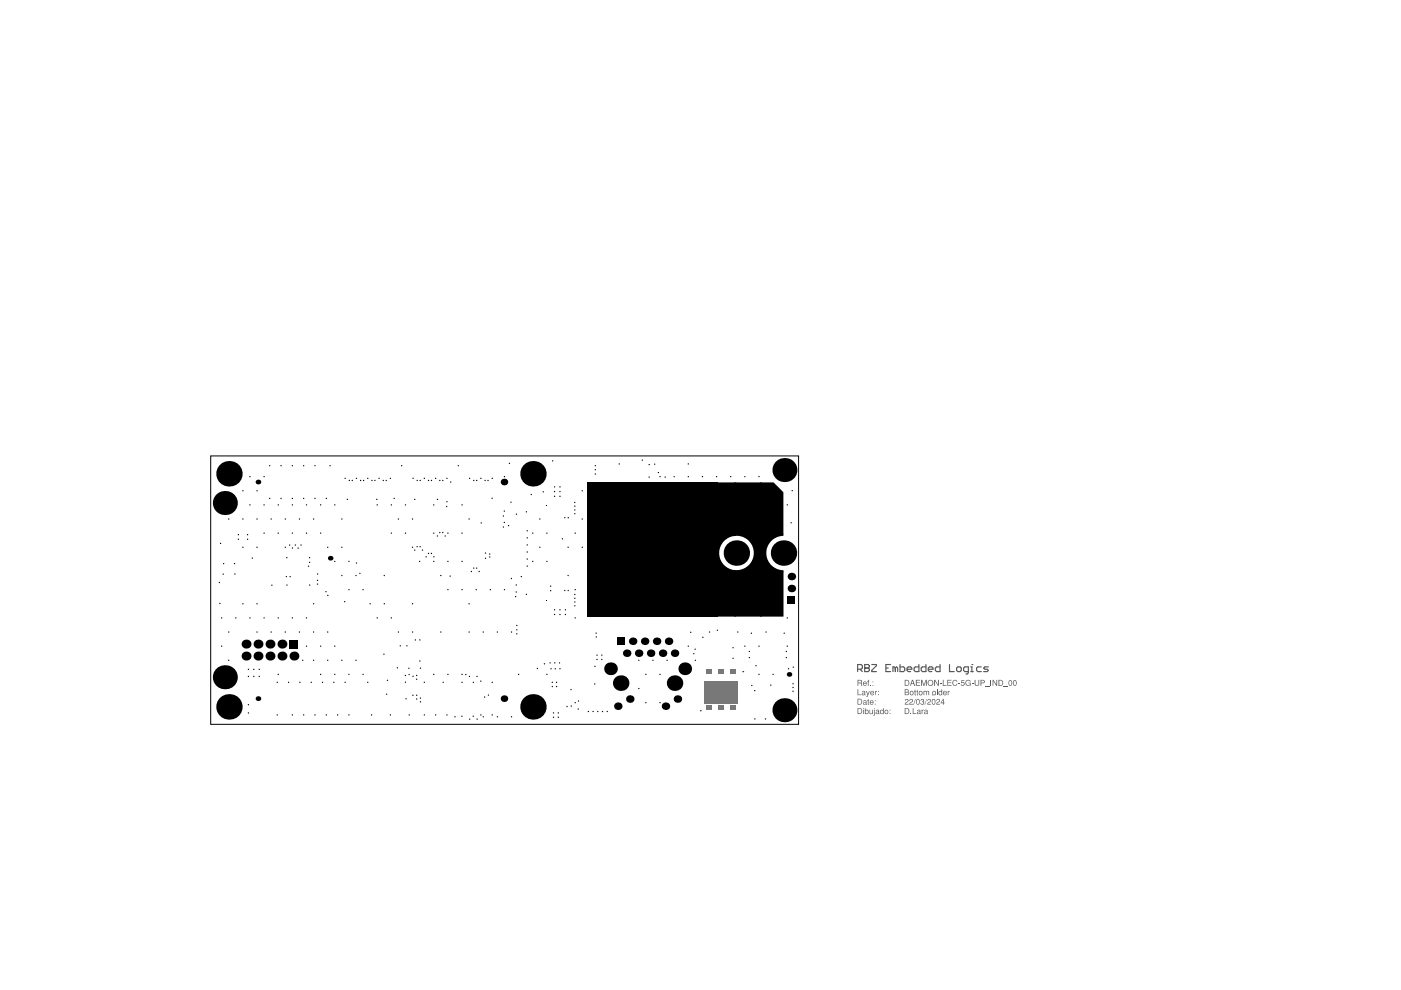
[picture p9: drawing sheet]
<svg xmlns="http://www.w3.org/2000/svg" width="297mm" height="210mm" viewBox="0 0 297 210" stroke-linecap="round" stroke-linejoin="round" font-family="sans-serif">
<path d="M44.7 96.7h124.6v56.9h-124.6z" fill="none" stroke="#000" stroke-width=".21"/>
<g fill="#787878">
<path d="M152.3 141.9h1.2v1h-1.2z" fill-rule="evenodd"/>
<path d="M154.8 141.9h1.2v1h-1.2z" fill-rule="evenodd"/>
<path d="M149.7 141.9h1.2v1h-1.2z" fill-rule="evenodd"/>
<path d="M149.7 149.5h1.2v1h-1.2z" fill-rule="evenodd"/>
<path d="M154.8 149.5h1.2v1h-1.2z" fill-rule="evenodd"/>
<path d="M152.3 149.5h1.2v1h-1.2z" fill-rule="evenodd"/>
<path d="M149.3 144.4h7.1v4.9h-7.1z" fill-rule="evenodd"/>
</g>
<g fill="none" stroke="#787878" stroke-width=".25">
<path d="M166 113.3a4 4 0 0 0-3.9 4 4 4 0 0 0 3.9 4"/>
<circle cx="156.1" cy="117.3" r="4"/>
</g>
<g fill="#5a5a5a">
<path d="M193.9 146.2l.3 .3-.1 .1 .1 .8h-.3v-.8h-.1z"/>
<path d="M194.4 146.2l.3 .3-.2 .1v.7l.2 .1h-.3v-.8h-.1z"/>
<path d="M195.8 146.5l.2 .1 .1-.1 .3 .1 .5-.1 .1 .9h-.2v-.7l-.1-.1-.2 .2v.6h-.2v-.7l-.1-.1-.2 .1v.7h-.2z"/>
<path d="M198.6 146.1h.2v1.3h-.2z"/>
<path d="M200.9 146.5h.2v.2l.3-.2-.3 .3v.6h-.2z"/>
<path d="M191.9 148.3l.3-.1 .4 .1v.5l-.6 .4h.6v.2h-.8l.2-.4 .5-.4-.2-.3-.5 .3z"/>
<path d="M192.9 148.4l.2-.2 .4 .1v.5l-.6 .4h.7v.2h-.8l.1-.3 .5-.5-.1-.3-.5 .3z"/>
<path d="M194.1 148.2l-.5 1.2z"/>
<path d="M195.3 148.3l.3-.1 .3 .1-.1 .5 .2 .3-.2 .3h-.3l-.3-.1-.1-.3 .3 .3 .4-.2-.1-.2-.2-.1 .3-.4-.3-.1-.3 .3z"/>
<path d="M196.4 148.2l-.4 1.2z"/>
<path d="M196.7 148.3l.4-.1 .3 .2v.3l-.7 .5h.7v.2h-.8l.1-.3 .6-.5-.2-.2-.2-.1-.3 .3z"/>
<path d="M198.6 148.3l.4-.1 .3 .2v.3l-.7 .5h.7v.2h-.8l.1-.3 .6-.5-.1-.2-.3-.1-.3 .3z"/>
<path d="M193 151.2h.2v.2h-.2z"/>
<path d="M193.5 150.2h.2v1h.6v.2h-.8z"/>
<path d="M195.4 150.5h.1v.1l.3-.1-.3 .3v.6h-.1z"/>
<path d="M194.2 144.1h.9v.2h-.7v.4h.6v.1h-.6v.5h.7v.1h-.9z"/>
<path d="M195.3 144.1h.2l.4 1.1 .4-1.1h.2v1.3h-.2v-1l-.3 1h-.2l-.3-1v1h-.2z"/>
<path d="M198.1 144.1h.2l.6 1.1v-1.1h.2v1.3h-.2l-.7-1v1h-.1z"/>
<path d="M199.3 144.9l.4 .1z"/>
<path d="M199.9 144.1h.1v1.2h.7v.1h-.8z"/>
<path d="M200.9 144.1h.8v.2h-.7v.4h.7v.1h-.7v.5h.7v.1h-.8z"/>
<path d="M202.1 144.3l.5-.2 .3 .3 .1 .1-.6-.2-.3 .3v.5l.3 .2 .6-.3-.3 .4h-.3l-.4-.2-.1-.5z"/>
<path d="M203.2 144.9l.4 .1z"/>
<path d="M203.8 144.2h.7v.1h-.5l-.1 .4 .3-.1 .3 .4-.1 .3-.2 .1-.5-.2 .2-.1 .2 .2 .3-.2-.1-.3-.6 .1z"/>
<path d="M204.8 144.3l.3-.2 .6 .2 .1 .2-.5-.2h-.3l-.2 .6 .2 .3 .3 .1 .3-.1 .1-.3h-.4v-.1h.5v.6l-.1-.1-.3 .1-.6-.1-.1-.7z"/>
<path d="M206 144.9l.4 .1z"/>
<path d="M206.6 144.1h.2v1l.3 .2 .3-.1 .1-1.1h.1v1.1l-.1 .2h-.5l-.3-.1z"/>
<path d="M208.9 145.6l1 .1z"/>
<path d="M210 144.1h.2v1.3h-.2z"/>
<path d="M210.4 144.1h.2l.7 1.1v-1.1h.1v1.3h-.2l-.6-1v1h-.2z"/>
<path d="M212.8 145.6l1 .1z"/>
<path d="M184 148.3l.3 .2-.1 .1 .1 .8-.3-.1v-.7h-.1z"/>
<path d="M184.4 150.5h.1l.1 .8 .3-.1v-.7h.2v.9l-.7-.1z"/>
<path d="M181.8 146.1h.2v1.2h.6v.1h-.8z"/>
<path d="M183.6 146.5h.2l.2 .7 .3-.7h.1l-.6 1.3-.1-.2 .2-.2z"/>
<path d="M185.5 146.5l.2 .2 .3-.2v.1l-.3 .2v.6h-.2z"/>
<path d="M184 144.2l.3-.1-.1 .2v.2h.1l-.1 .1v.8h-.2v-.8h-.1z"/>
<path d="M184.5 145.2h.2v.2h-.2z"/>
<path d="M192 146.3v.4l.5-.1-.1-.3zM192 146.8v.5l.6-.2-.2-.3zM191.8 146.1l.8 .2 .1 .3-.2 .1 .2 .4-.1 .2-.8 .1z"/>
<path d="M193 146.9a.3 .3 0 0 0 .6 0 .3 .3 0 0 0-.6 0zM192.8 146.9a.46 .46 0 0 1 .9 0 .46 .46 0 0 1-.9 0z"/>
<path d="M194.9 146.9a.3 .3 0 0 0 .6 0 .3 .3 0 0 0-.6 0zM194.7 146.9a.45 .45 0 0 1 .9 0 .45 .45 0 0 1-.9 0z"/>
<path d="M197.8 146.9a.3 .3 0 0 0 .6 0 .3 .3 0 0 0-.6 0zM197.6 146.9a.46 .46 0 0 1 .9 0 .46 .46 0 0 1-.9 0z"/>
<path d="M199.1 146.6l.3-.1 .2 .1v-.5h.2v1.3l-.7-.1-.1-.4zM199.1 146.9a.31 .31 0 0 0 .6 0 .31 .31 0 0 0-.6 0z"/>
<path d="M200.1 146.7v.2h.5l-.2-.3zM200 146.6l.4-.1 .3 .1 .1 .4h-.7l.2 .3 .4-.2-.1 .3h-.3l-.3-.2z"/>
<path d="M194.4 148.4v.6a.28 .28 0 0 0 .4 .2 .28 .28 0 0 0 .1-.4l-.2-.4zM194.3 148.3l.4-.1 .3 .3v.6l-.3 .3-.4-.2z"/>
<path d="M197.8 148.4l-.1 .7 .3 .2 .2-.3-.1-.5-.1-.2zM197.7 148.3l.3-.1 .3 .2v.7l-.2 .3h-.3l-.2-.3z"/>
<path d="M199.9 148.4l-.3 .6h.3zM200 148.2h.1v.8h.2v.1h-.2v.3h-.2v-.3h-.5z"/>
<path d="M192 150.3v.9h.5l.1-.3v-.5zM191.8 150.2h.6l.3 .1 .1 .5-.3 .5-.7 .1z"/>
<path d="M194.6 151.1v.2h.2l.2-.3zM194.5 150.6l.3-.1 .3 .1 .1 .8-.8-.1 .1-.3 .5-.2-.1-.2-.5 .2z"/>
<path d="M196.1 151v.2l.1 .1 .3-.2v-.1zM196 150.6l.3-.1 .3 .1 .2 .8-.8-.1v-.3l.5-.2-.1-.2-.4 .2z"/>
<path d="M192 144.3v1l.5-.1 .1-.2v-.6zM191.8 144.1l.7 .1 .3 .3v.5l-.3 .4h-.7z"/>
<path d="M193.5 144.3l-.2 .6h.4zM193.4 144.1h.2l.4 1.3h-.2l-.1-.4h-.5l-.1 .4h-.2z"/>
<path d="M196.8 144.8a.5 .5 0 0 0 1 0 .5 .5 0 0 0-1 0zM196.7 144.8a.63 .63 0 0 1 1.2 0 .63 .63 0 0 1-1.2 0z"/>
<path d="M208.1 144.3v.4l.5-.1-.1-.3zM207.9 144.1l.7 .1 .2 .2-.2 .4-.5 .1v.5h-.2z"/>
<path d="M211.9 144.3v1h.4l.2-.3v-.5l-.1-.2zM211.7 144.1l.6 .1 .3 .2 .1 .5-.3 .5h-.7z"/>
<path d="M214.1 144.4l-.1 .5 .2 .4 .2-.1 .1-.5-.2-.4zM213.9 144.3l.4-.1 .2 .2 .1 .5-.3 .5-.4-.2z"/>
<path d="M215 144.4l-.1 .6 .3 .3 .2-.2v-.6l-.2-.2zM214.9 144.3l.3-.1 .3 .2 .1 .6-.3 .4-.5-.2z"/>
<path d="M182 148.3v1l.5-.1 .2-.4-.1-.4zM181.8 148.1h.6l.3 .3 .1 .5-.2 .4-.8 .1z"/>
<path d="M183.1 149.1l.2 .2 .3-.3zM183.1 148.6h.6l.1 .8h-.8l.1-.5 .5-.1-.1-.2-.5 .2z"/>
<path d="M184.6 148.7v.2h.5l-.2-.3zM184.5 148.6l.2-.1 .4 .1 .1 .4h-.6l.2 .3 .4-.2-.2 .3h-.3l-.2-.2z"/>
<path d="M185.5 148.5h.2v.2h-.2zM185.5 149.2h.2v.2h-.2z"/>
<path d="M182 150.3v.9h.5l.2-.4-.1-.4zM181.8 150.2l.9 .1 .1 .6-.2 .4-.8 .1z"/>
<path d="M183 150.2h.2v.1h-.2zM183 150.5h.2v.9h-.2z"/>
<path d="M183.4 150.9a.35 .35 0 0 0 .7 0 .35 .35 0 0 0-.7 0zM183.4 150.2h.1v.4l.3-.1 .3 .2 .1 .5-.3 .2-.4-.1-.1 .1z"/>
<path d="M185.3 150.2h.1v.1h-.1zM185.3 150.5h.1v1.1l-.2 .2 .1-.2z"/>
<path d="M185.8 151.1l.1 .2h.2l.1-.3zM185.7 150.6l.3-.1 .3 .1 .2 .8-.8-.1v-.3l.5-.2-.1-.2-.4 .2z"/>
<path d="M186.7 150.6l.2-.1 .3 .1v-.4h.2v1.2l-.2-.1-.3 .1-.3-.1zM186.8 150.7v.5l.3 .1 .1-.5-.2-.2z"/>
<path d="M187.6 150.9a.35 .35 0 0 0 .7 0 .35 .35 0 0 0-.7 0zM187.5 150.9a.45 .45 0 0 1 .9 0 .45 .45 0 0 1-.9 0z"/>
<path d="M188.6 150.5h.2v.2h-.2zM188.6 151.2h.2v.2h-.2z"/>
<path d="M182.9 147.1l.2 .2 .2-.3zM182.8 146.6l.2-.1 .4 .1 .1 .8-.8-.1 .2-.4 .4-.1-.1-.2-.4 .2z"/>
<path d="M184.7 146.7v.2h.5l-.1-.3zM184.6 146.6l.4-.1 .2 .1 .1 .4h-.6l.1 .3 .5-.2-.2 .3h-.2l-.3-.1z"/>
<path d="M186.2 146.5h.1v.2h-.1zM186.2 147.2h.1v.2h-.1z"/>
<path d="M182 144.3v.4l.6-.1-.1-.3zM181.8 144.1l.9 .1 .1 .3-.2 .3 .2 .6h-.2l-.1-.5h-.5v.5h-.2z"/>
<path d="M183.2 144.7l-.1 .2h.5l-.2-.3zM183.1 144.6l.3-.1 .3 .2 .1 .3h-.7l.2 .3 .4-.2-.2 .3h-.3l-.2-.2z"/>
<path d="M185 144.5h.2v.2h-.2zM185 145.2h.2v.2h-.2z"/>
</g>
<g fill="none" stroke="#5a5a5a" stroke-width=".25">
<path d="M181.8 141.9h.8l.2-.3v-.5l-.2-.2h-.8v1.5M182.3 141.9l.5 .5M183.3 141.6h.1M183.3 140.9h.8l.2 .2v.3l-.2 .2 .2 .3v.2l-.2 .3h-.8zM183.3 141.6h.8M184.8 140.9h1v.2l-1 1v.3h1M187.8 141.6h.5M188.8 140.9h-1v1.5h1M189.8 141.6l-.2-.2h-.3v1M189.8 141.6v.8M189.8 141.6l.3-.2 .2 .2v.8M190.8 140.9v1.5h.8l.2-.3v-.5l-.2-.2h-.8"/>
<path d="M192.3 141.9h1v-.3l-.2-.2h-.5l-.3 .2v.5l.3 .3h.5M194.8 140.9v1.5h-.7l-.3-.3v-.5l.3-.2h.7M196.3 140.9v1.5h-.7l-.3-.3v-.5l.3-.2h.7M196.8 141.9h1v-.3l-.2-.2h-.5l-.3 .2v.5l.3 .3h.5M199.3 140.9v1.5h-.7l-.3-.3v-.5l.3-.2h.7M201.3 140.9v1.5h1M202.8 141.6l.3-.2h.5l.2 .2v.5l-.2 .3h-.5l-.3-.3zM205.3 142.4h-.7l-.3-.3v-.5l.3-.2h.7v1.2l-.2 .3h-.3M205.8 142.4h.5M205.8 141.4h.3v1M206.1 140.9h.1M208.1 141.4h-.8l-.2 .2v.5l.2 .3h.8"/>
<path d="M209.6 141.4h-.8l-.2 .2 .2 .3h.5l.3 .2-.3 .3h-.7"/>
</g>
<g fill="#000">
<path d="M151.2 102.3h4.9v11.3a3.6 3.6 0 0 0-3.6 3.7 3.6 3.6 0 0 0 3.6 3.6v9.8h-4.9zM161.2 102.3h2.8l2.1 2.1v9.2a3.6 3.6 0 0 0-3.6 3.7 3.6 3.6 0 0 0 3.6 3.6v9.8h-4.9zM155.7 102.3h5.9v28.4h-5.9v-9.8a3.6 3.6 0 0 0 4.1-3.7 3.6 3.6 0 0 0-4.1-3.6z"/>
<circle cx="57.2" cy="98.7" r=".14"/>
<circle cx="59.6" cy="98.7" r=".14"/>
<circle cx="62" cy="98.7" r=".14"/>
<circle cx="64.4" cy="98.7" r=".14"/>
<circle cx="66.8" cy="98.7" r=".14"/>
<circle cx="70" cy="98.7" r=".14"/>
<circle cx="85.2" cy="98.7" r=".14"/>
<circle cx="97.2" cy="98.7" r=".14"/>
<circle cx="108" cy="98.2" r=".14"/>
<circle cx="117.2" cy="97.7" r=".14"/>
<circle cx="126.2" cy="99.6" r=".14"/>
<circle cx="126.2" cy="98.7" r=".14"/>
<circle cx="131.3" cy="98.4" r=".14"/>
<circle cx="136.2" cy="97.6" r=".14"/>
<circle cx="137.6" cy="98.5" r=".14"/>
<circle cx="138.8" cy="98.4" r=".14"/>
<circle cx="145.9" cy="98.4" r=".14"/>
<circle cx="166.3" cy="99.7" r="2.55"/>
<circle cx="46.8" cy="115.2" r=".14"/>
<circle cx="47.4" cy="119.5" r=".14"/>
<circle cx="47.7" cy="106.7" r="2.55"/>
<circle cx="48.5" cy="110" r=".14"/>
<circle cx="48.5" cy="100.5" r="2.7"/>
<circle cx="49.7" cy="119.5" r=".14"/>
<circle cx="50.5" cy="114.3" r=".14"/>
<circle cx="50.5" cy="113.4" r=".14"/>
<circle cx="51.5" cy="104.1" r=".14"/>
<circle cx="51.5" cy="110" r=".14"/>
<circle cx="51.5" cy="116" r=".14"/>
<circle cx="52.5" cy="114.3" r=".14"/>
<circle cx="52.5" cy="113.4" r=".14"/>
<circle cx="53" cy="101.1" r=".14"/>
<circle cx="53" cy="107" r=".14"/>
<circle cx="53.5" cy="118.3" r=".14"/>
<circle cx="54.5" cy="104.1" r=".14"/>
<circle cx="54.5" cy="110" r=".14"/>
<circle cx="54.5" cy="116" r=".14"/>
<circle cx="54.7" cy="102.2" r=".5"/>
<circle cx="56" cy="101.1" r=".14"/>
<circle cx="56" cy="113" r=".14"/>
<circle cx="56" cy="107" r=".14"/>
<circle cx="57.2" cy="105.7" r=".14"/>
<circle cx="57.5" cy="110" r=".14"/>
<circle cx="59" cy="113" r=".14"/>
<circle cx="59" cy="107" r=".14"/>
<circle cx="59.6" cy="105.7" r=".14"/>
<circle cx="60.5" cy="110" r=".14"/>
<circle cx="60.5" cy="116" r=".14"/>
<circle cx="60.8" cy="118.2" r=".14"/>
<circle cx="61.4" cy="115.6" r=".14"/>
<circle cx="62" cy="105.7" r=".14"/>
<circle cx="62" cy="113" r=".14"/>
<circle cx="62" cy="107" r=".14"/>
<circle cx="62" cy="116.2" r=".14"/>
<circle cx="62.6" cy="115.6" r=".14"/>
<circle cx="63.2" cy="116.2" r=".14"/>
<circle cx="63.5" cy="110" r=".14"/>
<circle cx="63.8" cy="115.6" r=".14"/>
<circle cx="64.4" cy="105.7" r=".14"/>
<circle cx="65" cy="113" r=".14"/>
<circle cx="65" cy="107" r=".14"/>
<circle cx="65.6" cy="119.2" r=".14"/>
<circle cx="65.6" cy="118.2" r=".14"/>
<circle cx="66.5" cy="110" r=".14"/>
<circle cx="66.8" cy="105.7" r=".14"/>
<circle cx="68" cy="113" r=".14"/>
<circle cx="68" cy="107" r=".14"/>
<circle cx="69.2" cy="105.7" r=".14"/>
<circle cx="69.5" cy="116" r=".14"/>
<circle cx="70" cy="118.4" r=".49"/>
<circle cx="71" cy="107" r=".14"/>
<circle cx="71" cy="119" r=".14"/>
<circle cx="72.5" cy="110" r=".14"/>
<circle cx="72.5" cy="116" r=".14"/>
<circle cx="73.2" cy="101.4" r=".14"/>
<circle cx="73.7" cy="105.9" r=".14"/>
<circle cx="74" cy="119" r=".14"/>
<circle cx="74.1" cy="101.9" r=".14"/>
<circle cx="74.7" cy="101.9" r=".14"/>
<circle cx="75.6" cy="101.4" r=".14"/>
<circle cx="75.6" cy="119.4" r=".14"/>
<circle cx="76.5" cy="101.9" r=".14"/>
<circle cx="77.1" cy="101.9" r=".14"/>
<circle cx="78" cy="101.4" r=".14"/>
<circle cx="78.9" cy="101.9" r=".14"/>
<circle cx="79.5" cy="101.9" r=".14"/>
<circle cx="79.9" cy="105.9" r=".14"/>
<circle cx="80" cy="107" r=".14"/>
<circle cx="80.4" cy="101.4" r=".14"/>
<circle cx="81.3" cy="101.9" r=".14"/>
<circle cx="81.9" cy="101.9" r=".14"/>
<circle cx="82.8" cy="101.4" r=".14"/>
<circle cx="83" cy="113" r=".14"/>
<circle cx="83" cy="107" r=".14"/>
<circle cx="83.6" cy="105.7" r=".14"/>
<circle cx="84.5" cy="110" r=".14"/>
<circle cx="86" cy="113" r=".14"/>
<circle cx="86" cy="107" r=".14"/>
<circle cx="87.5" cy="110" r=".14"/>
<circle cx="87.5" cy="116" r=".14"/>
<circle cx="87.6" cy="101.4" r=".14"/>
<circle cx="87.9" cy="116.6" r=".14"/>
<circle cx="87.9" cy="105.9" r=".14"/>
<circle cx="88.4" cy="115.9" r=".14"/>
<circle cx="88.5" cy="101.9" r=".14"/>
<circle cx="89" cy="119" r=".14"/>
<circle cx="89.1" cy="115.9" r=".14"/>
<circle cx="89.1" cy="101.9" r=".14"/>
<circle cx="89.6" cy="116.6" r=".14"/>
<circle cx="90" cy="101.4" r=".14"/>
<circle cx="90.3" cy="118.1" r=".14"/>
<circle cx="90.9" cy="117.3" r=".14"/>
<circle cx="90.9" cy="101.9" r=".14"/>
<circle cx="91.5" cy="117.3" r=".14"/>
<circle cx="91.5" cy="101.9" r=".14"/>
<circle cx="92" cy="113" r=".14"/>
<circle cx="92" cy="107" r=".14"/>
<circle cx="92" cy="119" r=".14"/>
<circle cx="92" cy="118.1" r=".14"/>
<circle cx="92.4" cy="101.4" r=".14"/>
<circle cx="92.7" cy="113.6" r=".14"/>
<circle cx="92.7" cy="105.9" r=".14"/>
<circle cx="93.3" cy="112.9" r=".14"/>
<circle cx="93.3" cy="101.9" r=".14"/>
<circle cx="93.9" cy="112.9" r=".14"/>
<circle cx="93.9" cy="101.9" r=".14"/>
<circle cx="94.4" cy="113.6" r=".14"/>
<circle cx="94.7" cy="107.4" r=".14"/>
<circle cx="94.8" cy="101.4" r=".14"/>
<circle cx="94.8" cy="106.4" r=".14"/>
<circle cx="95" cy="113" r=".14"/>
<circle cx="95" cy="119" r=".14"/>
<circle cx="95.6" cy="102.2" r=".14"/>
<circle cx="98" cy="113" r=".14"/>
<circle cx="98" cy="107" r=".14"/>
<circle cx="98" cy="119" r=".14"/>
<circle cx="99.5" cy="110" r=".14"/>
<circle cx="99.6" cy="101.4" r=".14"/>
<circle cx="100.4" cy="101.9" r=".14"/>
<circle cx="101.1" cy="101.9" r=".14"/>
<circle cx="102" cy="101.4" r=".14"/>
<circle cx="102" cy="110.9" r=".14"/>
<circle cx="102.8" cy="101.9" r=".14"/>
<circle cx="102.9" cy="117.3" r=".14"/>
<circle cx="102.9" cy="118.4" r=".14"/>
<circle cx="103.5" cy="101.9" r=".14"/>
<circle cx="103.8" cy="118.1" r=".14"/>
<circle cx="103.8" cy="117.5" r=".14"/>
<circle cx="104.3" cy="105.6" r=".14"/>
<circle cx="104.4" cy="101.4" r=".14"/>
<circle cx="106.7" cy="109.4" r=".14"/>
<circle cx="106.7" cy="111.7" r=".14"/>
<circle cx="106.9" cy="102.2" r=".7"/>
<circle cx="106.9" cy="110.8" r=".14"/>
<circle cx="106.9" cy="108.4" r=".14"/>
<circle cx="107" cy="101.1" r=".14"/>
<circle cx="107.8" cy="111.4" r=".14"/>
<circle cx="108.3" cy="106.5" r=".14"/>
<circle cx="109.5" cy="109" r=".14"/>
<circle cx="111.6" cy="108.5" r=".14"/>
<circle cx="111.8" cy="118.5" r=".14"/>
<circle cx="111.8" cy="115.5" r=".14"/>
<circle cx="111.8" cy="112.5" r=".14"/>
<circle cx="111.8" cy="114" r=".14"/>
<circle cx="111.8" cy="117" r=".14"/>
<circle cx="112.6" cy="104.9" r=".14"/>
<circle cx="113" cy="113" r=".14"/>
<circle cx="113" cy="119" r=".14"/>
<circle cx="113" cy="100.5" r="2.7"/>
<circle cx="114.5" cy="110" r=".14"/>
<circle cx="114.5" cy="116" r=".14"/>
<circle cx="115.2" cy="104.3" r=".14"/>
<circle cx="116" cy="113" r=".14"/>
<circle cx="116" cy="119" r=".14"/>
<circle cx="117.6" cy="105.2" r=".14"/>
<circle cx="117.6" cy="104.2" r=".14"/>
<circle cx="117.6" cy="103.2" r=".14"/>
<circle cx="118.7" cy="105.2" r=".14"/>
<circle cx="118.7" cy="104.2" r=".14"/>
<circle cx="118.7" cy="103.2" r=".14"/>
<circle cx="119.2" cy="114.2" r=".14"/>
<circle cx="119.8" cy="109.8" r=".14"/>
<circle cx="120.4" cy="116" r=".14"/>
<circle cx="120.5" cy="109.8" r=".14"/>
<circle cx="121.9" cy="106.5" r=".14"/>
<circle cx="121.9" cy="108.1" r=".14"/>
<circle cx="121.9" cy="107.3" r=".14"/>
<circle cx="121.9" cy="108.9" r=".14"/>
<circle cx="121.9" cy="113" r=".14"/>
<circle cx="123.4" cy="104.1" r=".14"/>
<circle cx="123.4" cy="110" r=".14"/>
<circle cx="123.4" cy="116" r=".14"/>
<circle cx="125.5" cy="103.4" r=".49"/>
<circle cx="126.2" cy="100.5" r=".14"/>
<circle cx="126.4" cy="104.1" r=".14"/>
<circle cx="126.4" cy="110" r=".14"/>
<circle cx="126.4" cy="116" r=".14"/>
<circle cx="127.9" cy="113" r=".14"/>
<circle cx="127.9" cy="107" r=".14"/>
<circle cx="127.9" cy="119" r=".14"/>
<circle cx="129.4" cy="104.1" r=".14"/>
<circle cx="129.4" cy="110" r=".14"/>
<circle cx="129.4" cy="116" r=".14"/>
<circle cx="130.9" cy="113" r=".14"/>
<circle cx="130.9" cy="107" r=".14"/>
<circle cx="130.9" cy="119" r=".14"/>
<circle cx="132.4" cy="104.1" r=".14"/>
<circle cx="132.4" cy="110" r=".14"/>
<circle cx="132.4" cy="116" r=".14"/>
<circle cx="133.9" cy="113" r=".14"/>
<circle cx="133.9" cy="107" r=".14"/>
<circle cx="133.9" cy="119" r=".14"/>
<circle cx="135.4" cy="104.1" r=".14"/>
<circle cx="135.4" cy="110" r=".14"/>
<circle cx="135.4" cy="116" r=".14"/>
<circle cx="136.9" cy="113" r=".14"/>
<circle cx="136.9" cy="107" r=".14"/>
<circle cx="136.9" cy="119" r=".14"/>
<circle cx="137.6" cy="101.2" r=".14"/>
<circle cx="138.4" cy="104.1" r=".14"/>
<circle cx="138.4" cy="110" r=".14"/>
<circle cx="138.4" cy="116" r=".14"/>
<circle cx="139.6" cy="100.2" r=".14"/>
<circle cx="139.9" cy="101.1" r=".14"/>
<circle cx="139.9" cy="113" r=".14"/>
<circle cx="139.9" cy="107" r=".14"/>
<circle cx="139.9" cy="119" r=".14"/>
<circle cx="141" cy="101.2" r=".14"/>
<circle cx="141.4" cy="104.1" r=".14"/>
<circle cx="141.4" cy="110" r=".14"/>
<circle cx="141.4" cy="116" r=".14"/>
<circle cx="142.9" cy="101.1" r=".14"/>
<circle cx="142.9" cy="113" r=".14"/>
<circle cx="142.9" cy="107" r=".14"/>
<circle cx="142.9" cy="119" r=".14"/>
<circle cx="144.4" cy="104.1" r=".14"/>
<circle cx="144.4" cy="110" r=".14"/>
<circle cx="144.4" cy="116" r=".14"/>
<circle cx="145.9" cy="101.1" r=".14"/>
<circle cx="145.9" cy="113" r=".14"/>
<circle cx="145.9" cy="107" r=".14"/>
<circle cx="145.9" cy="119" r=".14"/>
<circle cx="147.4" cy="104.1" r=".14"/>
<circle cx="147.4" cy="110" r=".14"/>
<circle cx="147.4" cy="116" r=".14"/>
<circle cx="148.9" cy="101.1" r=".14"/>
<circle cx="148.9" cy="113" r=".14"/>
<circle cx="148.9" cy="107" r=".14"/>
<circle cx="148.9" cy="119" r=".14"/>
<circle cx="150.4" cy="104.1" r=".14"/>
<circle cx="150.4" cy="110" r=".14"/>
<circle cx="150.4" cy="116" r=".14"/>
<circle cx="151.9" cy="101.1" r=".14"/>
<circle cx="151.9" cy="113" r=".14"/>
<circle cx="151.9" cy="107" r=".14"/>
<circle cx="151.9" cy="119" r=".14"/>
<circle cx="153.4" cy="104.1" r=".14"/>
<circle cx="153.4" cy="110" r=".14"/>
<circle cx="154.9" cy="101.1" r=".14"/>
<circle cx="154.9" cy="107" r=".14"/>
<circle cx="156.1" cy="117.3" r="2.7"/>
<circle cx="156.4" cy="104.1" r=".14"/>
<circle cx="156.4" cy="110" r=".14"/>
<circle cx="157.9" cy="101.1" r=".14"/>
<circle cx="157.9" cy="113" r=".14"/>
<circle cx="157.9" cy="107" r=".14"/>
<circle cx="159.4" cy="104.1" r=".14"/>
<circle cx="159.4" cy="110" r=".14"/>
<circle cx="160.9" cy="101.1" r=".14"/>
<circle cx="160.9" cy="113" r=".14"/>
<circle cx="160.9" cy="107" r=".14"/>
<circle cx="160.9" cy="119" r=".14"/>
<circle cx="162.4" cy="104.1" r=".14"/>
<circle cx="162.4" cy="110" r=".14"/>
<circle cx="163.9" cy="113" r=".14"/>
<circle cx="163.9" cy="107" r=".14"/>
<circle cx="166.1" cy="117.3" r="2.7"/>
<circle cx="166.9" cy="107" r=".14"/>
<circle cx="167.7" cy="110.8" r=".14"/>
<circle cx="168" cy="104" r=".14"/>
<circle cx="46.5" cy="123.5" r=".14"/>
<circle cx="46.6" cy="127.9" r=".14"/>
<circle cx="47" cy="137" r=".14"/>
<circle cx="47" cy="131" r=".14"/>
<circle cx="47.3" cy="121.7" r=".14"/>
<circle cx="48.5" cy="140" r=".14"/>
<circle cx="48.5" cy="134" r=".14"/>
<circle cx="49.8" cy="121.7" r=".14"/>
<circle cx="50" cy="131" r=".14"/>
<circle cx="51.5" cy="128" r=".14"/>
<circle cx="52.2" cy="139.1" r=".95"/>
<circle cx="52.2" cy="136.6" r=".95"/>
<circle cx="53" cy="131" r=".14"/>
<circle cx="54.5" cy="128" r=".14"/>
<circle cx="54.5" cy="134" r=".14"/>
<circle cx="54.7" cy="139.1" r=".95"/>
<circle cx="54.7" cy="136.6" r=".95"/>
<circle cx="56" cy="131" r=".14"/>
<circle cx="57.2" cy="136.6" r=".95"/>
<circle cx="57.2" cy="139.1" r=".95"/>
<circle cx="57.5" cy="134" r=".14"/>
<circle cx="57.6" cy="124.1" r=".14"/>
<circle cx="59" cy="131" r=".14"/>
<circle cx="59.8" cy="139.1" r=".95"/>
<circle cx="59.8" cy="136.6" r=".95"/>
<circle cx="60.5" cy="134" r=".14"/>
<circle cx="60.7" cy="122.3" r=".14"/>
<circle cx="60.8" cy="124" r=".14"/>
<circle cx="61.5" cy="122.3" r=".14"/>
<circle cx="62" cy="131" r=".14"/>
<circle cx="62.3" cy="139.1" r=".95"/>
<circle cx="63.5" cy="134" r=".14"/>
<circle cx="64.2" cy="140" r=".14"/>
<circle cx="65" cy="137" r=".14"/>
<circle cx="65" cy="131" r=".14"/>
<circle cx="65.4" cy="120.1" r=".14"/>
<circle cx="65.7" cy="124" r=".14"/>
<circle cx="66.5" cy="140" r=".14"/>
<circle cx="66.5" cy="128" r=".14"/>
<circle cx="66.5" cy="134" r=".14"/>
<circle cx="67.3" cy="123.8" r=".14"/>
<circle cx="67.3" cy="123.1" r=".14"/>
<circle cx="67.3" cy="121.7" r=".14"/>
<circle cx="68" cy="137" r=".14"/>
<circle cx="69.1" cy="125.4" r=".14"/>
<circle cx="69.5" cy="140" r=".14"/>
<circle cx="69.5" cy="134" r=".14"/>
<circle cx="69.5" cy="126.2" r=".14"/>
<circle cx="71" cy="137" r=".14"/>
<circle cx="72.5" cy="140" r=".14"/>
<circle cx="72.5" cy="122" r=".14"/>
<circle cx="73.1" cy="127.6" r=".14"/>
<circle cx="74" cy="125" r=".14"/>
<circle cx="75.5" cy="140" r=".14"/>
<circle cx="75.5" cy="122" r=".14"/>
<circle cx="76.3" cy="121.6" r=".14"/>
<circle cx="77" cy="125" r=".14"/>
<circle cx="78.5" cy="128" r=".14"/>
<circle cx="80" cy="131" r=".14"/>
<circle cx="81.4" cy="138.7" r=".14"/>
<circle cx="81.5" cy="128" r=".14"/>
<circle cx="81.5" cy="122" r=".14"/>
<circle cx="83" cy="131" r=".14"/>
<circle cx="84.5" cy="134" r=".14"/>
<circle cx="84.9" cy="136.9" r=".14"/>
<circle cx="86.3" cy="136.9" r=".14"/>
<circle cx="87.5" cy="128" r=".14"/>
<circle cx="87.5" cy="134" r=".14"/>
<circle cx="88.1" cy="135.7" r=".14"/>
<circle cx="89" cy="135.7" r=".14"/>
<circle cx="93.5" cy="134" r=".14"/>
<circle cx="93.5" cy="122" r=".14"/>
<circle cx="95" cy="125" r=".14"/>
<circle cx="95.4" cy="122.2" r=".14"/>
<circle cx="98" cy="125" r=".14"/>
<circle cx="99.5" cy="128" r=".14"/>
<circle cx="99.5" cy="134" r=".14"/>
<circle cx="99.9" cy="121.2" r=".14"/>
<circle cx="100.4" cy="120.5" r=".14"/>
<circle cx="101" cy="125" r=".14"/>
<circle cx="101.1" cy="120.5" r=".14"/>
<circle cx="101.6" cy="121.2" r=".14"/>
<circle cx="102.5" cy="134" r=".14"/>
<circle cx="104" cy="125" r=".14"/>
<circle cx="105.5" cy="134" r=".14"/>
<circle cx="107" cy="125" r=".14"/>
<circle cx="108.4" cy="122.7" r=".14"/>
<circle cx="108.5" cy="134" r=".14"/>
<circle cx="109.3" cy="126.5" r=".14"/>
<circle cx="109.5" cy="124" r=".14"/>
<circle cx="109.5" cy="125.5" r=".14"/>
<circle cx="109.6" cy="133.5" r=".14"/>
<circle cx="109.6" cy="134.4" r=".14"/>
<circle cx="109.6" cy="132.6" r=".14"/>
<circle cx="110.5" cy="122.3" r=".14"/>
<circle cx="111.6" cy="126" r=".14"/>
<circle cx="111.8" cy="120" r=".14"/>
<circle cx="116.8" cy="125.2" r=".14"/>
<circle cx="116.8" cy="124.3" r=".14"/>
<circle cx="117.6" cy="129.3" r=".14"/>
<circle cx="117.6" cy="130.3" r=".14"/>
<circle cx="118.7" cy="129.3" r=".14"/>
<circle cx="118.7" cy="130.3" r=".14"/>
<circle cx="119.7" cy="125.2" r=".14"/>
<circle cx="119.9" cy="129.3" r=".14"/>
<circle cx="119.9" cy="130.3" r=".14"/>
<circle cx="120.4" cy="122" r=".14"/>
<circle cx="120.5" cy="125.2" r=".14"/>
<circle cx="121.9" cy="126.8" r=".14"/>
<circle cx="121.9" cy="127.6" r=".14"/>
<circle cx="121.9" cy="128.4" r=".14"/>
<circle cx="121.9" cy="126" r=".14"/>
<circle cx="121.9" cy="125" r=".14"/>
<circle cx="121.9" cy="131" r=".14"/>
<circle cx="126.4" cy="134.2" r=".14"/>
<circle cx="126.4" cy="135.1" r=".14"/>
<circle cx="126.4" cy="128" r=".14"/>
<circle cx="126.4" cy="122" r=".14"/>
<circle cx="126.6" cy="139.8" r=".14"/>
<circle cx="126.6" cy="138.9" r=".14"/>
<circle cx="127.6" cy="139.8" r=".14"/>
<circle cx="127.6" cy="138.9" r=".14"/>
<circle cx="127.9" cy="125" r=".14"/>
<circle cx="129.4" cy="128" r=".14"/>
<circle cx="129.4" cy="122" r=".14"/>
<circle cx="130.9" cy="125" r=".14"/>
<circle cx="132.4" cy="128" r=".14"/>
<circle cx="132.4" cy="122" r=".14"/>
<circle cx="132.9" cy="138.5" r=".8"/>
<circle cx="133.9" cy="125" r=".14"/>
<circle cx="134.1" cy="136" r=".8"/>
<circle cx="135.4" cy="138.5" r=".8"/>
<circle cx="135.4" cy="140" r=".14"/>
<circle cx="135.4" cy="128" r=".14"/>
<circle cx="135.4" cy="122" r=".14"/>
<circle cx="136.7" cy="136" r=".8"/>
<circle cx="136.9" cy="125" r=".14"/>
<circle cx="137.9" cy="138.5" r=".8"/>
<circle cx="138.4" cy="140" r=".14"/>
<circle cx="138.4" cy="128" r=".14"/>
<circle cx="138.4" cy="122" r=".14"/>
<circle cx="139.2" cy="136" r=".8"/>
<circle cx="139.9" cy="125" r=".14"/>
<circle cx="140.5" cy="138.5" r=".8"/>
<circle cx="141.4" cy="140" r=".14"/>
<circle cx="141.4" cy="128" r=".14"/>
<circle cx="141.4" cy="122" r=".14"/>
<circle cx="141.8" cy="136" r=".8"/>
<circle cx="142.9" cy="125" r=".14"/>
<circle cx="143" cy="138.5" r=".8"/>
<circle cx="144.4" cy="128" r=".14"/>
<circle cx="144.4" cy="122" r=".14"/>
<circle cx="145.9" cy="137" r=".14"/>
<circle cx="145.9" cy="125" r=".14"/>
<circle cx="146.5" cy="134.1" r=".14"/>
<circle cx="147.1" cy="138.6" r=".14"/>
<circle cx="147.4" cy="137.7" r=".14"/>
<circle cx="147.4" cy="140" r=".14"/>
<circle cx="147.4" cy="128" r=".14"/>
<circle cx="147.4" cy="122" r=".14"/>
<circle cx="148.9" cy="125" r=".14"/>
<circle cx="149" cy="135.1" r=".14"/>
<circle cx="150.4" cy="128" r=".14"/>
<circle cx="150.4" cy="134" r=".14"/>
<circle cx="150.4" cy="122" r=".14"/>
<circle cx="151.9" cy="125" r=".14"/>
<circle cx="152.1" cy="133.6" r=".14"/>
<circle cx="153.4" cy="128" r=".14"/>
<circle cx="153.4" cy="122" r=".14"/>
<circle cx="154.9" cy="125" r=".14"/>
<circle cx="155.4" cy="139.6" r=".14"/>
<circle cx="155.4" cy="137.3" r=".14"/>
<circle cx="156.4" cy="128" r=".14"/>
<circle cx="156.4" cy="134" r=".14"/>
<circle cx="156.4" cy="122" r=".14"/>
<circle cx="157.9" cy="137" r=".14"/>
<circle cx="157.9" cy="125" r=".14"/>
<circle cx="158.9" cy="138.1" r=".14"/>
<circle cx="158.9" cy="139.4" r=".14"/>
<circle cx="159.3" cy="134.3" r=".14"/>
<circle cx="159.4" cy="128" r=".14"/>
<circle cx="159.4" cy="122" r=".14"/>
<circle cx="160.9" cy="137" r=".14"/>
<circle cx="160.9" cy="125" r=".14"/>
<circle cx="162.4" cy="128" r=".14"/>
<circle cx="162.4" cy="134" r=".14"/>
<circle cx="162.4" cy="122" r=".14"/>
<circle cx="163.9" cy="125" r=".14"/>
<circle cx="166.3" cy="134.3" r=".14"/>
<circle cx="166.7" cy="138.1" r=".14"/>
<circle cx="166.7" cy="139.4" r=".14"/>
<circle cx="166.9" cy="137" r=".14"/>
<circle cx="166.9" cy="131" r=".14"/>
<circle cx="167.8" cy="122.2" r=".8"/>
<circle cx="167.8" cy="124.8" r=".8"/>
<circle cx="47.7" cy="143.6" r="2.55"/>
<circle cx="48.5" cy="149.9" r="2.7"/>
<circle cx="52.7" cy="141.9" r=".14"/>
<circle cx="52.7" cy="143.4" r=".14"/>
<circle cx="52.7" cy="149.4" r=".14"/>
<circle cx="52.7" cy="151.2" r=".14"/>
<circle cx="53.8" cy="141.9" r=".14"/>
<circle cx="53.8" cy="143.4" r=".14"/>
<circle cx="54.7" cy="148.1" r=".5"/>
<circle cx="55" cy="141.9" r=".14"/>
<circle cx="55" cy="143.4" r=".14"/>
<circle cx="58.8" cy="151.6" r=".14"/>
<circle cx="58.8" cy="144.7" r=".14"/>
<circle cx="59" cy="143" r=".14"/>
<circle cx="61.2" cy="144.7" r=".14"/>
<circle cx="62" cy="151.6" r=".14"/>
<circle cx="63.6" cy="144.7" r=".14"/>
<circle cx="64.4" cy="151.6" r=".14"/>
<circle cx="66" cy="144.7" r=".14"/>
<circle cx="66.8" cy="151.6" r=".14"/>
<circle cx="68" cy="143" r=".14"/>
<circle cx="68.4" cy="144.7" r=".14"/>
<circle cx="69.2" cy="151.6" r=".14"/>
<circle cx="70.8" cy="144.7" r=".14"/>
<circle cx="71" cy="143" r=".14"/>
<circle cx="71.6" cy="151.6" r=".14"/>
<circle cx="73.2" cy="144.7" r=".14"/>
<circle cx="74" cy="151.6" r=".14"/>
<circle cx="74" cy="143" r=".14"/>
<circle cx="77" cy="143" r=".14"/>
<circle cx="78" cy="144.7" r=".14"/>
<circle cx="78.8" cy="151.6" r=".14"/>
<circle cx="82" cy="147.2" r=".14"/>
<circle cx="82.1" cy="144.2" r=".14"/>
<circle cx="82.8" cy="151.6" r=".14"/>
<circle cx="84.2" cy="141.6" r=".14"/>
<circle cx="85.9" cy="143.2" r=".14"/>
<circle cx="86" cy="144.6" r=".14"/>
<circle cx="86.1" cy="148.2" r=".14"/>
<circle cx="86.7" cy="141.7" r=".14"/>
<circle cx="86.7" cy="143" r=".14"/>
<circle cx="86.8" cy="151.6" r=".14"/>
<circle cx="87.5" cy="147.4" r=".14"/>
<circle cx="87.6" cy="143.4" r=".14"/>
<circle cx="88.3" cy="143.2" r=".14"/>
<circle cx="88.3" cy="148.2" r=".14"/>
<circle cx="88.3" cy="144" r=".14"/>
<circle cx="88.3" cy="147.4" r=".14"/>
<circle cx="89" cy="140.1" r=".14"/>
<circle cx="89.1" cy="148" r=".14"/>
<circle cx="89.1" cy="148.8" r=".14"/>
<circle cx="89.1" cy="141.7" r=".14"/>
<circle cx="90" cy="151.6" r=".14"/>
<circle cx="90" cy="144.7" r=".14"/>
<circle cx="92" cy="143" r=".14"/>
<circle cx="92.4" cy="151.6" r=".14"/>
<circle cx="94" cy="144.7" r=".14"/>
<circle cx="94.8" cy="151.6" r=".14"/>
<circle cx="95" cy="143" r=".14"/>
<circle cx="96.5" cy="152" r=".14"/>
<circle cx="97.9" cy="151.9" r=".14"/>
<circle cx="98" cy="144.7" r=".14"/>
<circle cx="98" cy="143" r=".14"/>
<circle cx="98.8" cy="143" r=".14"/>
<circle cx="99.5" cy="143.4" r=".14"/>
<circle cx="99.6" cy="152.5" r=".14"/>
<circle cx="100.3" cy="151.9" r=".14"/>
<circle cx="100.4" cy="144.7" r=".14"/>
<circle cx="101.1" cy="143.4" r=".14"/>
<circle cx="101.2" cy="152.5" r=".14"/>
<circle cx="101.9" cy="144.4" r=".14"/>
<circle cx="102" cy="151.6" r=".14"/>
<circle cx="102.5" cy="152" r=".14"/>
<circle cx="102.8" cy="147.8" r=".14"/>
<circle cx="103.6" cy="147.4" r=".14"/>
<circle cx="104.4" cy="151.6" r=".14"/>
<circle cx="104.4" cy="144.7" r=".14"/>
<circle cx="105.5" cy="152" r=".14"/>
<circle cx="106.9" cy="148.1" r=".7"/>
<circle cx="108.5" cy="152" r=".14"/>
<circle cx="110" cy="143" r=".14"/>
<circle cx="113" cy="149.9" r="2.7"/>
<circle cx="113.9" cy="141.7" r=".14"/>
<circle cx="115.4" cy="140.7" r=".14"/>
<circle cx="116" cy="143" r=".14"/>
<circle cx="116.6" cy="140.5" r=".14"/>
<circle cx="116.8" cy="141.8" r=".14"/>
<circle cx="117.1" cy="145.6" r=".14"/>
<circle cx="117.1" cy="144.7" r=".14"/>
<circle cx="117.3" cy="152.1" r=".14"/>
<circle cx="117.3" cy="151.2" r=".14"/>
<circle cx="117.6" cy="140.5" r=".14"/>
<circle cx="117.7" cy="141.8" r=".14"/>
<circle cx="118" cy="145.6" r=".14"/>
<circle cx="118" cy="144.7" r=".14"/>
<circle cx="118.4" cy="152.1" r=".14"/>
<circle cx="118.4" cy="151.2" r=".14"/>
<circle cx="118.6" cy="140.5" r=".14"/>
<circle cx="118.7" cy="141.8" r=".14"/>
<circle cx="120.2" cy="149.8" r=".14"/>
<circle cx="121.1" cy="146.2" r=".14"/>
<circle cx="121.1" cy="149.7" r=".14"/>
<circle cx="121.9" cy="149" r=".14"/>
<circle cx="122.6" cy="150.3" r=".14"/>
<circle cx="122.6" cy="148.6" r=".14"/>
<circle cx="124.7" cy="150.9" r=".14"/>
<circle cx="125.7" cy="150.9" r=".14"/>
<circle cx="126.1" cy="145" r=".14"/>
<circle cx="126.1" cy="141.3" r=".14"/>
<circle cx="126.7" cy="150.9" r=".14"/>
<circle cx="127.7" cy="150.9" r=".14"/>
<circle cx="128.7" cy="150.9" r=".14"/>
<circle cx="129.4" cy="141.8" r="1.35"/>
<circle cx="131" cy="149.7" r=".8"/>
<circle cx="131.6" cy="144.8" r="1.65"/>
<circle cx="133.5" cy="148.2" r=".8"/>
<circle cx="135.4" cy="146" r=".14"/>
<circle cx="136.9" cy="149" r=".14"/>
<circle cx="136.9" cy="143" r=".14"/>
<circle cx="139.9" cy="149" r=".14"/>
<circle cx="139.9" cy="143" r=".14"/>
<circle cx="141.1" cy="149.7" r=".8"/>
<circle cx="143" cy="144.8" r="1.65"/>
<circle cx="143.6" cy="148.2" r=".8"/>
<circle cx="145.2" cy="141.8" r="1.35"/>
<circle cx="159.4" cy="145.3" r=".14"/>
<circle cx="160" cy="146.4" r=".14"/>
<circle cx="160" cy="152.4" r=".14"/>
<circle cx="160.3" cy="141.1" r=".14"/>
<circle cx="160.9" cy="143" r=".14"/>
<circle cx="162.3" cy="152.4" r=".14"/>
<circle cx="163.4" cy="145.3" r=".14"/>
<circle cx="163.9" cy="143" r=".14"/>
<circle cx="166.3" cy="150.6" r="2.55"/>
<circle cx="167.2" cy="141.8" r=".14"/>
<circle cx="167.3" cy="143" r=".49"/>
<circle cx="168.1" cy="145" r=".14"/>
<circle cx="168.1" cy="146.6" r=".14"/>
<circle cx="168.1" cy="145.8" r=".14"/>
<circle cx="168.2" cy="141.4" r=".14"/>
</g>
<g fill="#000">
<path d="M115.8 107.2l.1 .1z" fill-rule="evenodd"/>
<path d="M61.4 135.6h1.9v1.9h-1.9z" fill-rule="evenodd"/>
<path d="M115.8 127.2l.1 .1z" fill-rule="evenodd"/>
<path d="M124.4 102.3h27.7v28.4h-27.7z" fill-rule="evenodd"/>
<path d="M130.8 135.2h1.6v1.6h-1.6z" fill-rule="evenodd"/>
<path d="M167 126.5h1.6v1.6h-1.6z" fill-rule="evenodd"/>
</g>
<path d="M148.5 150.7h.1M157.5 142.4h.1" fill="none" stroke="#000" stroke-width=".21"/>
</svg>
